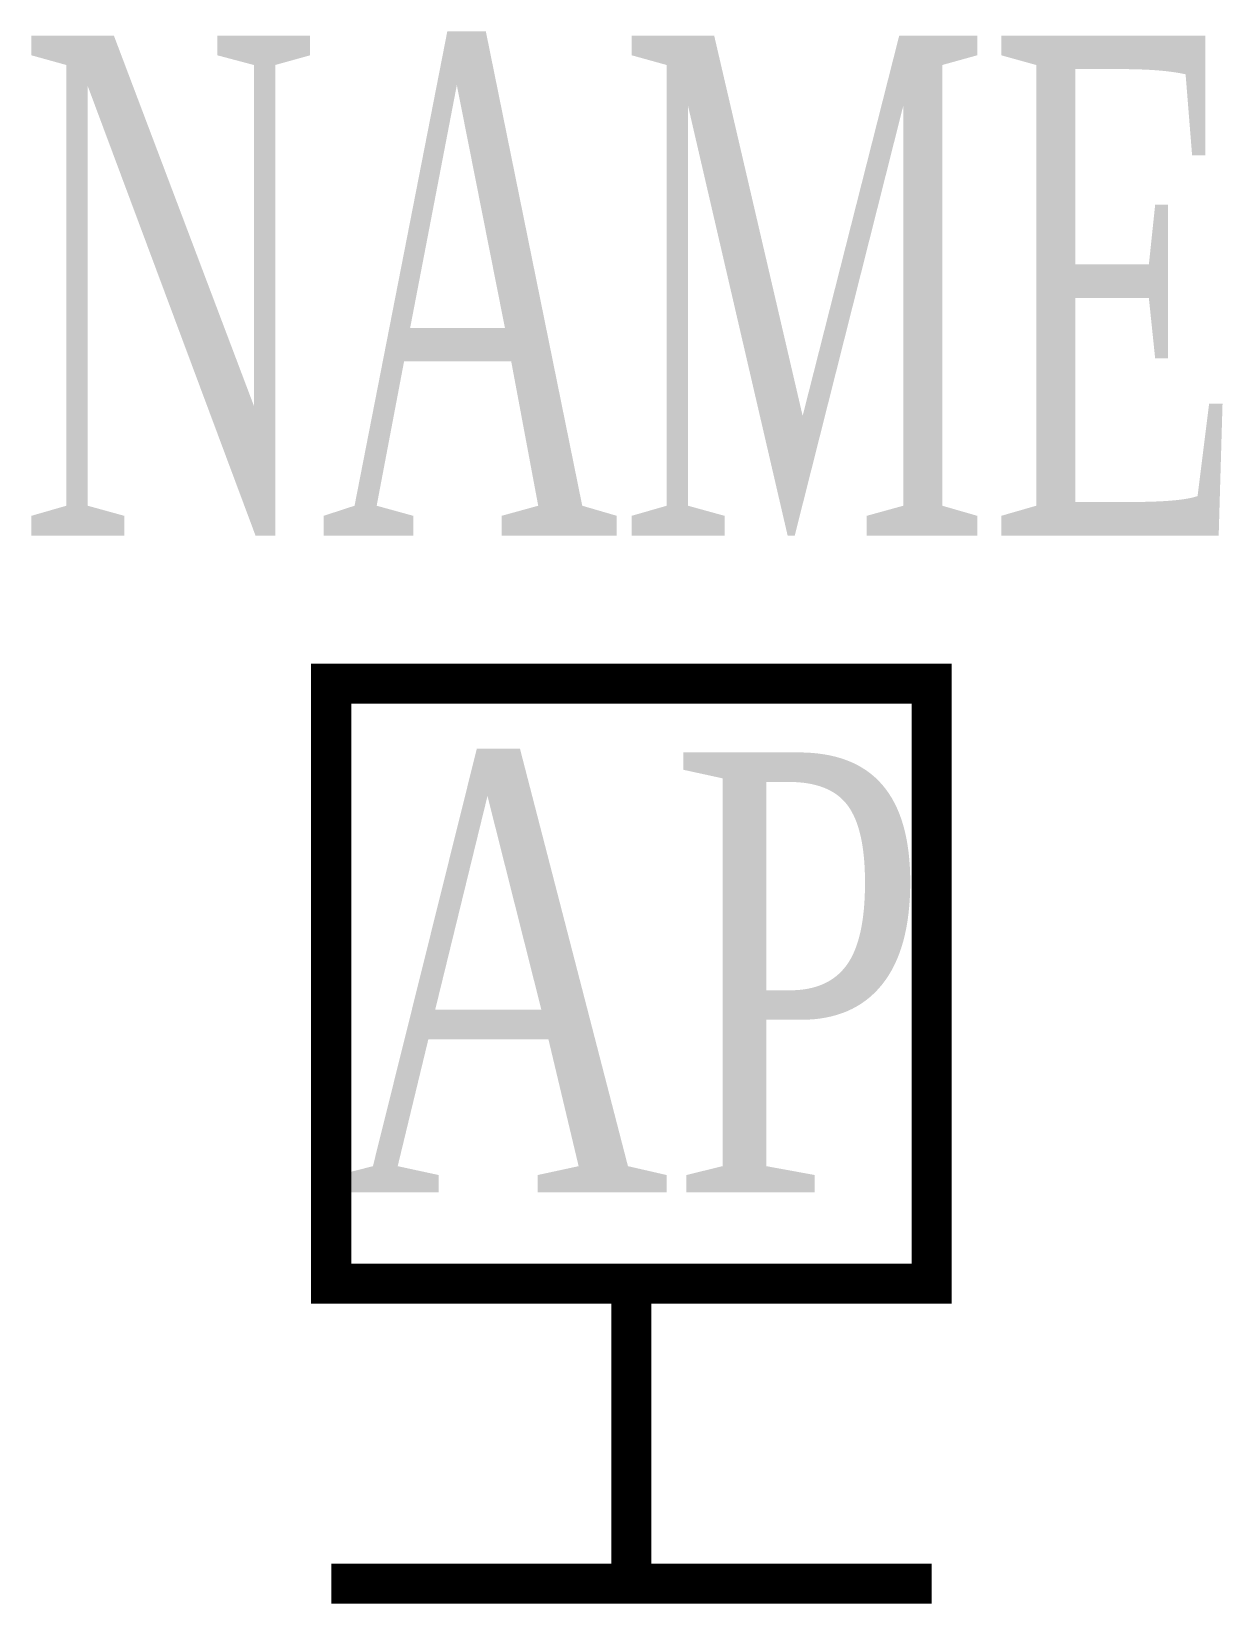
# Model space of a CAD drawing. Header units: millimetres. Extents: x -3 to 2.95, y -0.1 to 7.76.
import ezdxf
from ezdxf.enums import TextEntityAlignment as Align

# ---------------------------------------------------------------- set-up
doc = ezdxf.new("R2010")
doc.units = ezdxf.units.MM
doc.styles.add('CHINESE', font='TIMES.TTF', dxfattribs={"width": 0.8, "height": 3})

msp = doc.modelspace()

# ---------------------------------------------------------------- linework, layer by layer
at = {"const_width": 0.2}
msp.add_lwpolyline([(-1.5, 1.5), (-1.5, 4.5), (1.5, 4.5), (1.5, 1.5)], close=True, dxfattribs=at)
for points in [[(0, 1.5), (0, 0)], [(1.5, 0), (-1.5, 0)]]:
    msp.add_lwpolyline(points, dxfattribs=at)

# ---------------------------------------------------------------- texts
at = {"style": 'CHINESE', "width": 0.7}
msp.add_text('AP', height=2.2, dxfattribs=at).set_placement((0, 3.0556), align=Align.MIDDLE_CENTER)
at = {"style": 'CHINESE', "width": 0.55}
msp.add_attdef('NAME', text='JZ000', height=2.5, dxfattribs=at).set_placement((0, 6.5), align=Align.MIDDLE)

doc.saveas('drawing.dxf')
